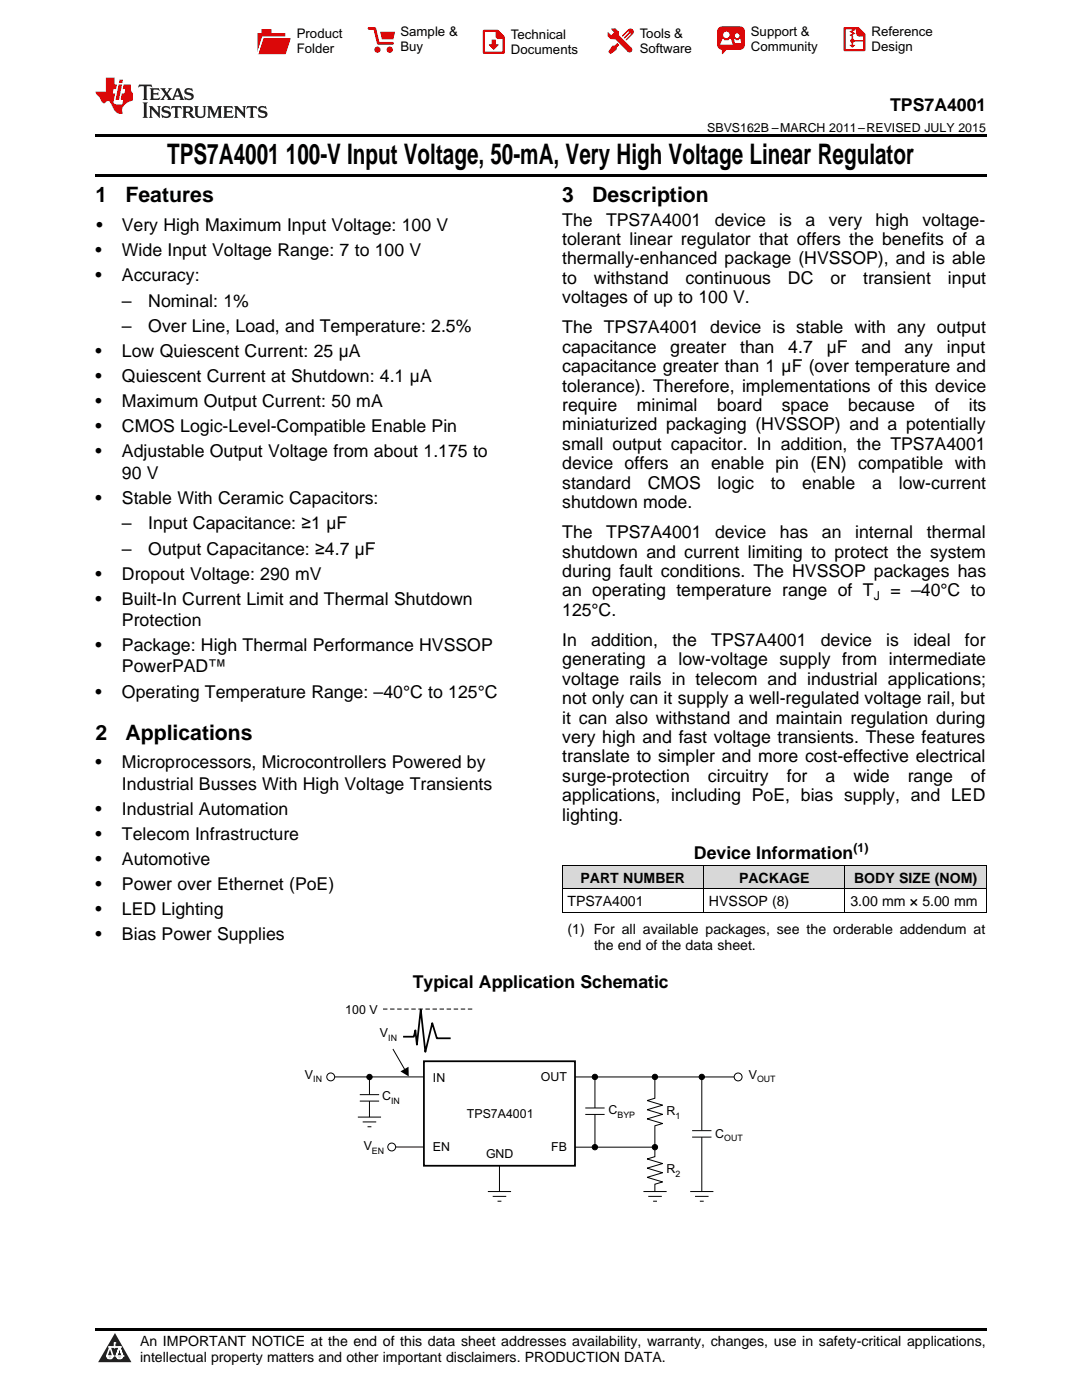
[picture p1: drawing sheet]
<svg xmlns="http://www.w3.org/2000/svg" width="216mm" height="279mm" viewBox="0 0 216 279" stroke-linecap="round" stroke-linejoin="round" font-family="sans-serif">
<defs><g id="words">
<g font-size="5.6">
<text x="33.3" y="32.8">TPS7A4001</text>
<text x="57" y="32.8">100-V Input Voltage, 50-mA, Very High Voltage Linear Regulator</text>
</g>
<g font-size="4.2">
<text x="19" y="40.4">1</text>
<text x="25" y="40.4">Features</text>
<text x="112.2" y="40.4">3</text>
<text x="118.2" y="40.4">Description</text>
<text x="19" y="147.6">2</text>
<text x="25" y="147.6">Applications</text>
</g>
<g font-size="3.5">
<text x="177.6" y="22.2">TPS7A4001</text>
<text x="19.2" y="46.1">•</text>
<text x="24.3" y="46.1">Very High Maximum Input Voltage: 100 V</text>
<text x="112.2" y="45">The</text>
<text x="120.9" y="45">TPS7A4001</text>
<text x="142.6" y="45">device</text>
<text x="155.5" y="45">is</text>
<text x="160.7" y="45">a</text>
<text x="165.4" y="45">very</text>
<text x="174.7" y="45">high</text>
<text x="184.1" y="45">voltage-</text>
<text x="19" y="51.1">•</text>
<text x="24.3" y="51.1">Wide Input Voltage Range: 7 to 100 V</text>
<text x="112.2" y="48.9">tolerant linear regulator that offers the benefits of a</text>
<text x="112.2" y="52.8">thermally-enhanced package (HVSSOP), and is able</text>
<text x="19" y="56.1">•</text>
<text x="24.3" y="56.1">Accuracy:</text>
<text x="112.2" y="56.7">to</text>
<text x="118.5" y="56.7">withstand</text>
<text x="136.8" y="56.7">continuous</text>
<text x="157.2" y="56.7">DC</text>
<text x="165.7" y="56.7">or</text>
<text x="172.2" y="56.7">transient</text>
<text x="189.1" y="56.7">input</text>
<text x="24.3" y="61.2">–</text>
<text x="29.6" y="61.2">Nominal: 1%</text>
<text x="112.2" y="60.5">voltages of up to 100 V.</text>
<text x="19" y="71.3">•</text>
<text x="24.3" y="66.3">–</text>
<text x="24.3" y="71.3">Low Quiescent Current: 25 µA</text>
<text x="29.6" y="66.3">Over Line, Load, and Temperature: 2.5%</text>
<text x="112.2" y="66.5">The TPS7A4001 device is stable with any output</text>
<text x="112.2" y="70.4">capacitance</text>
<text x="133.8" y="70.4">greater</text>
<text x="147.7" y="70.4">than</text>
<text x="157.3" y="70.4">4.7</text>
<text x="165" y="70.4">µF</text>
<text x="171.9" y="70.4">and</text>
<text x="180.5" y="70.4">any</text>
<text x="188.9" y="70.4">input</text>
<text x="19" y="76.3">•</text>
<text x="24.3" y="76.3">Quiescent Current at Shutdown: 4.1 µA</text>
<text x="112.2" y="74.3">capacitance greater than 1 µF (over temperature and</text>
<text x="19" y="81.3">•</text>
<text x="24.3" y="81.3">Maximum Output Current: 50 mA</text>
<text x="112.2" y="78.1">tolerance). Therefore, implementations of this device</text>
<text x="112.2" y="82">require</text>
<text x="127" y="82">minimal</text>
<text x="143.1" y="82">board</text>
<text x="156" y="82">space</text>
<text x="169.3" y="82">because</text>
<text x="186.5" y="82">of</text>
<text x="193.3" y="82">its</text>
<text x="19" y="86.3">•</text>
<text x="24.3" y="86.3">CMOS Logic-Level-Compatible Enable Pin</text>
<text x="112.2" y="85.9">miniaturized packaging (HVSSOP) and a potentially</text>
<text x="112.2" y="89.8">small output capacitor. In addition, the TPS7A4001</text>
<text x="19" y="91.3">•</text>
<text x="24.3" y="91.3">Adjustable Output Voltage from about 1.175 to</text>
<text x="24.3" y="95.5">90 V</text>
<text x="112.2" y="93.7">device offers an enable pin (EN) compatible with</text>
<text x="19" y="100.5">•</text>
<text x="24.3" y="100.5">Stable With Ceramic Capacitors:</text>
<text x="112.2" y="97.5">standard</text>
<text x="112.2" y="101.4">shutdown mode.</text>
<text x="129.3" y="97.5">CMOS</text>
<text x="143.2" y="97.5">logic</text>
<text x="153.8" y="97.5">to</text>
<text x="160.1" y="97.5">enable</text>
<text x="174" y="97.5">a</text>
<text x="179.3" y="97.5">low-current</text>
<text x="24.3" y="105.6">–</text>
<text x="29.6" y="105.6">Input Capacitance: ≥1 µF</text>
<text x="112.2" y="107.4">The</text>
<text x="121" y="107.4">TPS7A4001</text>
<text x="142.7" y="107.4">device</text>
<text x="155.6" y="107.4">has</text>
<text x="164" y="107.4">an</text>
<text x="170.7" y="107.4">internal</text>
<text x="184.9" y="107.4">thermal</text>
<text x="24.3" y="110.7">–</text>
<text x="29.6" y="110.7">Output Capacitance: ≥4.7 µF</text>
<text x="112.2" y="111.3">shutdown and current limiting to protect the system</text>
<text x="19" y="115.7">•</text>
<text x="24.3" y="115.7">Dropout Voltage: 290 mV</text>
<text x="112.2" y="115.1">during fault conditions. The HVSSOP packages has</text>
<text x="112.2" y="119">an operating temperature range of T</text>
<text x="177.7" y="119">= –40°C to</text>
<text x="19" y="120.7">•</text>
<text x="24.3" y="120.7">Built-In Current Limit and Thermal Shutdown</text>
<text x="24.3" y="125">Protection</text>
<text x="112.2" y="122.9">125°C.</text>
<text x="19" y="130">•</text>
<text x="24.3" y="130">Package: High Thermal Performance HVSSOP</text>
<text x="112.2" y="128.9">In</text>
<text x="118" y="128.9">addition,</text>
<text x="134.2" y="128.9">the</text>
<text x="141.9" y="128.9">TPS7A4001</text>
<text x="163.8" y="128.9">device</text>
<text x="176.8" y="128.9">is</text>
<text x="182.2" y="128.9">ideal</text>
<text x="192.6" y="128.9">for</text>
<text x="24.3" y="134.2">PowerPAD™</text>
<text x="112.2" y="132.8">generating a low-voltage supply from intermediate</text>
<text x="112.2" y="136.6">voltage rails in telecom and industrial applications;</text>
<text x="19" y="139.2">•</text>
<text x="24.3" y="139.2">Operating Temperature Range: –40°C to 125°C</text>
<text x="112.2" y="140.5">not only can it supply a well-regulated voltage rail, but</text>
<text x="112.2" y="144.4">it can also withstand and maintain regulation during</text>
<text x="112.2" y="148.3">very high and fast voltage transients. These features</text>
<text x="19" y="153.4">•</text>
<text x="24.3" y="153.4">Microprocessors, Microcontrollers Powered by</text>
<text x="112.2" y="152.2">translate to simpler and more cost-effective electrical</text>
<text x="24.3" y="157.6">Industrial Busses With High Voltage Transients</text>
<text x="112.2" y="156">surge-protection</text>
<text x="112.2" y="159.9">applications, including PoE, bias supply, and LED</text>
<text x="141.3" y="156">circuitry</text>
<text x="157" y="156">for</text>
<text x="164.7" y="156">a</text>
<text x="170.3" y="156">wide</text>
<text x="181.1" y="156">range</text>
<text x="193.7" y="156">of</text>
<text x="19" y="162.6">•</text>
<text x="19" y="167.6">•</text>
<text x="24.3" y="162.6">Industrial Automation</text>
<text x="24.3" y="167.6">Telecom Infrastructure</text>
<text x="112.2" y="163.8">lighting.</text>
<text x="19" y="172.6">•</text>
<text x="24.3" y="172.6">Automotive</text>
<text x="138.5" y="171.5">Device Information</text>
<text x="19" y="177.6">•</text>
<text x="24.3" y="177.6">Power over Ethernet (PoE)</text>
<text x="19" y="182.6">•</text>
<text x="24.3" y="182.6">LED Lighting</text>
<text x="19" y="187.6">•</text>
<text x="24.3" y="187.6">Bias Power Supplies</text>
<text x="82.4" y="197.3">Typical Application Schematic</text>
</g>
<g font-size="2.8">
<text x="115.8" y="176.2">PART NUMBER</text>
<text x="147.5" y="176.2">PACKAGE</text>
<text x="170.4" y="176.2">BODY SIZE (NOM)</text>
<text x="113.2" y="180.8">TPS7A4001</text>
<text x="141.5" y="180.8">HVSSOP (8)</text>
<text x="169.7" y="180.8">3.00 mm × 5.00 mm</text>
<text x="113.2" y="186.3">(1) For all available packages, see the orderable addendum at</text>
<text x="118.5" y="189.5">the end of the data sheet.</text>
<text x="27.9" y="268.6">An IMPORTANT NOTICE at the end of this data sheet addresses availability, warranty, changes, use in safety-critical applications,</text>
<text x="27.9" y="271.8">intellectual property matters and other important disclaimers. PRODUCTION DATA.</text>
</g>
<g font-size="2.6">
<text x="59.2" y="7.6">Product</text>
<text x="59.2" y="10.6">Folder</text>
<text x="79.9" y="7.3">Sample &amp;</text>
<text x="79.9" y="10.2">Buy</text>
<text x="102" y="7.8">Technical</text>
<text x="102" y="10.8">Documents</text>
<text x="127.6" y="7.6">Tools &amp;</text>
<text x="127.6" y="10.6">Software</text>
<text x="149.8" y="7.2">Support &amp;</text>
<text x="149.8" y="10.2">Community</text>
<text x="173.9" y="7.3">Reference</text>
<text x="173.9" y="10.2">Design</text>
</g>
<g font-size="2.5">
<text x="141.1" y="26.3">SBVS162B –MARCH 2011–REVISED JULY 2015</text>
<text x="174.3" y="119.7">J</text>
<text x="170.3" y="170.1">(1)</text>
<text x="68.9" y="202.3">100 V</text>
<text x="75.8" y="207.1">V</text>
<text x="60.9" y="215.3">V</text>
<text x="86.4" y="215.9">IN</text>
<text x="107.9" y="215.8">OUT</text>
<text x="149.4" y="215.3">V</text>
<text x="76.3" y="219.6">C</text>
<text x="93.2" y="223.1">TPS7A4001</text>
<text x="121.4" y="222.3">C</text>
<text x="133" y="222.6">R</text>
<text x="142.7" y="227.1">C</text>
<text x="72.6" y="229.6">V</text>
<text x="86.4" y="229.8">EN</text>
<text x="97" y="231.1">GND</text>
<text x="110" y="229.8">FB</text>
<text x="133" y="234.1">R</text>
</g>
<g font-size="1.8">
<text x="77.5" y="207.8">IN</text>
<text x="62.5" y="216">IN</text>
<text x="151.1" y="216">OUT</text>
<text x="78.1" y="220.3">IN</text>
<text x="123.2" y="223">BYP</text>
<text x="134.8" y="223.3">1</text>
<text x="144.5" y="227.8">OUT</text>
<text x="74.2" y="230.3">EN</text>
<text x="134.8" y="234.8">2</text>
</g>
</g></defs>
<g fill="#d8d8d8">
<path d="M112.2 172.8h28.2v4.6h-28.2z"/>
<path d="M140.4 172.8h28.2v4.6h-28.2z"/>
<path d="M168.6 172.8h28.2v4.6h-28.2z"/>
</g>
<path d="M22.9 266l3.3 5.9h-6.6z" fill="#231f20"/>
<path d="M21.3 270.6h1.2l-.3 .5h-.3a.53 .53 0 0 1-.6-.5z" fill-rule="evenodd" fill="#fff"/>
<path d="M21.3 270.6h1.2l-.3 .5h-.3a.53 .53 0 0 1-.6-.5z" fill="none" stroke="#231f20" stroke-width=".33"/>
<path d="M21.3 270.6l1.2 .1-.3 .4h-.5z" fill="none" stroke="#fff" stroke-width=".33"/>
<path d="M22.9 268.9h.1" fill="none" stroke="#fff" stroke-width=".33"/>
<path d="M22.9 268v.9z" fill="#fff"/>
<path d="M22.9 268v.9z" fill="none" stroke="#fff" stroke-width=".33"/>
<circle cx="22.9" cy="268" r=".16" fill="#fff"/>
<path d="M21.8 268.8h.1" fill="none" stroke="#fff" stroke-width=".33"/>
<path d="M21.8 268.8h2.2z" fill="#fff"/>
<path d="M21.8 268.8h2.2z" fill="none" stroke="#fff" stroke-width=".33"/>
<circle cx="24" cy="268.8" r=".16" fill="#fff"/>
<path d="M23.2 270.6h.1" fill="none" stroke="#fff" stroke-width=".33"/>
<path d="M23.8 268.8l-.6 1.8z" fill="#fff"/>
<path d="M23.8 268.8l-.6 1.8z" fill="none" stroke="#fff" stroke-width=".33"/>
<path d="M23.8 268.8l.7 1.8z" fill="#fff"/>
<path d="M23.8 268.8l.7 1.8z" fill="none" stroke="#fff" stroke-width=".33"/>
<path d="M24.4 270.6h.1" fill="none" stroke="#fff" stroke-width=".33"/>
<circle cx="21.3" cy="270.6" r=".16" fill="#fff"/>
<path d="M22 268.8l-.7 1.8z" fill="#fff"/>
<path d="M22 268.8l-.7 1.8z" fill="none" stroke="#fff" stroke-width=".33"/>
<path d="M22 268.8l.5 1.8z" fill="#fff"/>
<path d="M22 268.8l.5 1.8z" fill="none" stroke="#fff" stroke-width=".33"/>
<circle cx="22.5" cy="270.6" r=".16" fill="#fff"/>
<path d="M23.3 270.6h1.2a.63 .63 0 0 1-.6 .5 .63 .63 0 0 1-.6-.5z" fill-rule="evenodd" fill="#fff"/>
<path d="M23.3 270.6h1.2a.63 .63 0 0 1-.6 .5 .63 .63 0 0 1-.6-.5z" fill="none" stroke="#231f20" stroke-width=".33"/>
<path d="M23.3 270.6h1.2l-.4 .5h-.5z" fill="none" stroke="#fff" stroke-width=".33"/>
<path d="M23.2 270.6h.1" fill="none" stroke="#fff" stroke-width=".33"/>
<circle cx="24.5" cy="270.6" r=".16" fill="#fff"/>
<path d="M19 265.1h177.8v.5h-177.8z" fill="#000"/>
<g fill="none" stroke="#000" stroke-width=".2">
<path d="M66.8 214.9h17.8M71.8 219.7h3.8M71.8 218.5h3.8M73.7 214.9v3.6M73.7 219.7v3.2M114.7 214.9h31.8M118.7 214.9v6.2M130.7 214.9v4.3l-1.6 .4 3.1 1-3.1 .9 3.1 .9-3.1 .9 3.1 .9-1.5 .5v6.1l-1.6 .5 3.1 .9-3.1 .9 3.1 .9-3.1 1 3.1 .9-1.5 .4v1.5M140 214.9v10.7M71.4 222.9h4.6M72.4 223.9h2.7M73.3 224.9h.8"/>
<path d="M78.9 228.9h5.7M97.3 237.8h4.7M98.3 238.8h2.7M99.3 239.7h.7M99.7 232.7v5.1M114.7 228.9h16M116.8 222.4h3.8M116.8 221.1h3.8M118.7 222.4v6.2M128.4 237.8h4.6M129.4 238.8h2.7M130.3 239.7h.8"/>
<path d="M137.7 237.8h4.7M138.1 226.9h3.9M138.1 225.6h3.9M138.7 238.8h2.7M139.6 239.7h.8M140 226.9v10.9"/>
<circle cx="73.7" cy="214.9" r=".53"/>
<circle cx="118.7" cy="214.9" r=".53"/>
<circle cx="130.7" cy="214.9" r=".53"/>
<circle cx="140" cy="214.9" r=".53"/>
<circle cx="118.7" cy="228.9" r=".53"/>
<circle cx="130.7" cy="228.9" r=".53"/>
</g>
<path d="M84.6 211.8h30.1v20.9h-30.1z" fill="none" stroke="#000" stroke-width=".35"/>
<g fill="#000">
<circle cx="73.7" cy="214.9" r=".53"/>
<circle cx="118.7" cy="214.9" r=".53"/>
<circle cx="130.7" cy="214.9" r=".53"/>
<circle cx="140" cy="214.9" r=".53"/>
<circle cx="118.7" cy="228.9" r=".53"/>
<circle cx="130.7" cy="228.9" r=".53"/>
</g>
<circle cx="66" cy="214.9" r=".79" fill="#fff"/>
<circle cx="66" cy="214.9" r=".79" fill="none" stroke="#000" stroke-width=".2"/>
<circle cx="78.2" cy="228.9" r=".79" fill="#fff"/>
<circle cx="78.2" cy="228.9" r=".79" fill="none" stroke="#000" stroke-width=".2"/>
<circle cx="147.3" cy="214.9" r=".79" fill="#fff"/>
<g fill="none" stroke="#000" stroke-width=".2">
<path d="M112.2 177.4h84.6M112.2 172.7h84.6M112.2 172.8v9.3M140.4 172.8v9.3M168.6 172.8v9.3M196.8 172.8v9.3M112.2 182.1h84.6M78.4 209.4l2.4 4.1"/>
<circle cx="147.3" cy="214.9" r=".79"/>
</g>
<path d="M80.4 206.9h2.2l.3-1.3 .3 2.9 .8-7 .9 8.4 1.4-5.7 .9 3h2.7" fill="none" stroke="#000" stroke-width=".35"/>
<path d="M79.9 213.8l1.6-.9 .1 1.9z" fill="#000"/>
<path d="M76.4 201.4h17.8" fill="none" stroke="#000" stroke-width=".2" stroke-dasharray=".9 .5" stroke-linecap="butt"/>
<path d="M19 34.8h177.8v.5h-177.8zM19 26.8h177.8v.6h-177.8zM112.2 182.1h.1zM168.5 182.1h.1zM196.7 182.1h.1z" fill="#000"/>
<path d="M27.7 16.9l-.1 .6 .6-.3h.5v.2v2.2l-.2 .4h1l-.2-.4v-2.2v-.2h.5l.6 .3-.2-.6zM29.9 17.6l.2 .4v1.6l-.2 .4h1.9l.1-.6a1.09 1.09 0 0 1-1.3 .1v-.6h.6l.4 .2v-.7l-.2 .2h-.8v-.6l.2-.1a1.01 1.01 0 0 1 1 .3l-.1-.6zM32 17.6l.9 1.2-1 1.2h.9l-.2-.3 .5-.7 .5 .7-.3 .3h1.7l-.2-.3 .1-.4h1l.1 .4-.2 .3h1l-.3-.4-.7-2h-.5l-1 2.2-.8-1.1 .9-1.1h-.9l.2 .2-.4 .7-.4-.7 .2-.2zM35.4 18l.4 1h-.8zM37 17.7a.66 .66 0 0 0-.2 .8 .66 .66 0 0 0 .6 .4l.7 .2 .1 .2a.8 .8 0 0 1-.7 .4 .8 .8 0 0 1-.7-.5l.1 .8 .2-.2a.94 .94 0 0 0 1.1 .1 .94 .94 0 0 0 .4-.9 1.48 1.48 0 0 0-1.3-.6v-.4a1.1 1.1 0 0 1 1.2 .2l-.2-.6-.2 .1-.5-.1zM28.5 20.4l.2 .4v2.3l-.2 .4h1l-.2-.4v-2.3l.2-.4zM29.7 21.2l.2 .4v1.5l-.2 .4h.8l-.3-.4 .1-1.3 1.6 1.8v-2l.2-.4h-.7l.2 .2v1.1l-1.2-1.3zM32.5 21.3a.66 .66 0 0 0-.2 .8 .66 .66 0 0 0 .6 .4l.6 .2 .2 .2a.8 .8 0 0 1-.8 .4 .8 .8 0 0 1-.7-.5l.2 .7 .2-.1a.94 .94 0 0 0 1 .1 .94 .94 0 0 0 .5-1 1.47 1.47 0 0 0-1.3-.6l-.1-.3a1.1 1.1 0 0 1 1.3 .2l-.2-.6-.2 .1-.5-.2zM34.3 21.2l-.2 .6a.64 .64 0 0 1 .8-.3v1.6l-.2 .4h1l-.3-.4 .1-1.6a.66 .66 0 0 1 .8 .3l-.2-.6zM36.3 21.2l.3 .4v1.5l-.3 .4h1l-.2-.2v-.7h.5l.1 .1a.8 .8 0 0 0 1.2 .7l-1-1a.62 .62 0 0 0 .6-.5 .62 .62 0 0 0-.6-.7zM37.1 21.5h.1a.48 .48 0 0 1 .6 0 .48 .48 0 0 1 .1 .6l-.2 .1-.6 .1zM38.7 21.2l.2 .2a2.29 2.29 0 0 0 .4 2 1.05 1.05 0 0 0 1.7-.7v-1.3l.2-.2h-.8l.2 .4v1.1a.61 .61 0 0 1-.6 .6 .61 .61 0 0 1-.6-.6v-1.1l.3-.4zM41.3 21.2l.3 .4v1.5l-.3 .4h.8l-.2-.4v-1.4l.8 1.9 .9-1.9v1.4l-.2 .4h.9l-.2-.4v-1.5l.2-.4h-.8l-.7 1.5-.6-1.5zM44.5 21.2l.2 .4v1.5l-.2 .4h1.9l.2-.6a1.1 1.1 0 0 1-1.4 .2v-.7h.6l.4 .2v-.6l-.2 .1-.8 .1v-.6l.2-.1a1.02 1.02 0 0 1 1.1 .2l-.2-.5zM46.7 21.2l.2 .4v1.5l-.2 .4h.8l-.3-.4 .1-1.3 1.6 1.8v-2l.2-.4h-.7l.2 .2v1.1l-1.2-1.3zM49.3 21.2l-.1 .6a.64 .64 0 0 1 .8-.3v1.6l-.3 .4h1l-.2-.4v-1.6a.66 .66 0 0 1 .8 .3l-.1-.6zM51.7 21.3a.66 .66 0 0 0-.2 .7 .66 .66 0 0 0 .7 .5l.6 .2 .1 .2a.8 .8 0 0 1-.7 .4 .8 .8 0 0 1-.7-.5l.1 .7 .2-.1a.94 .94 0 0 0 1.1 .1 .94 .94 0 0 0 .4-1 1.48 1.48 0 0 0-1.2-.6l-.1-.3a1.1 1.1 0 0 1 1.2 .2l-.2-.6-.1 .1-.6-.2z" fill="#231f20"/>
<path d="M21.1 15.5v2.8h-2v.4l.9 .9a.96 .96 0 0 0 1 1 .59 .59 0 0 1 .5-.4 .59 .59 0 0 1 .5 .3l.4 .8a1.61 1.61 0 0 0 2.1 1.3 1.63 1.63 0 0 1 1.1-2.2l.9-.3v-1.5a1.6 1.6 0 0 1-.4-1.7h-1.4l-.2 .9h.5l-.2 .8h-.5l-.2 1v.3h.5l-.2 .9h-.7a.74 .74 0 0 1-1-.6l.3-1.6h-.5l.2-.8h.5l.1-.9h-.4v-1.4zM23.7 16.9l-.7 3h.8l.6-3zM23.8 15.9l-.1 .7h.7l.2-.7z" fill="#ee1d23"/>
<g fill="#d60000">
<path d="M52.2 5.8h2v.8h2.7v4.2h-5.5v-4.2h.8z" fill-rule="evenodd"/>
<path d="M52.5 7.5h5.6l-1.1 3.3h-5.6z" fill-rule="evenodd"/>
</g>
<path d="M52.4 7.4h5.7v.1h-5.6l-1.1 3.3z" fill-rule="evenodd" fill="#fff"/>
<path d="M52.4 7.4h5.7v.1h-5.6l-1.1 3.3z" fill="none" stroke="#fff" stroke-width=".2"/>
<path d="M73.6 5.7h1.2l.7 2.9h2.8" fill="none" stroke="#d60000" stroke-width=".55"/>
<g fill="#d60000">
<path d="M75.9 6.3h2.9l-.3 1.6h-2.3z" fill-rule="evenodd"/>
<circle cx="75.3" cy="9.9" r=".62"/>
<circle cx="77.8" cy="9.9" r=".62"/>
</g>
<path d="M96.6 6.2h2.7l1.2 1.2v3.1h-3.9z" fill="none" stroke="#d60000" stroke-width=".44"/>
<g fill="#d60000">
<path d="M98.1 7.9h.8v1h.6l-1 1.1-.9-1v-.1h.5z" fill-rule="evenodd"/>
<path d="M98.9 6.2h.4l1.2 1.2v.4h-1.2l-.4-.4z" fill-rule="evenodd"/>
<path d="M122 5.7h.8l.6 .6 .1 .7 2.5 2.5-.7 .8-2.4-2.3-1.1-.2-.6-.6v-.8l.8 .6 .4-.4v-.2l-.4-.5z" fill-rule="evenodd"/>
<path d="M122.2 9.1h.5l.5-.5 .4 .4-.5 .5-.1 .4-1.2 .9-.4-.5z" fill-rule="evenodd"/>
<path d="M125.3 5.9a.67 .67 0 0 1 1 0 .67 .67 0 0 1 0 .9z" fill-rule="evenodd"/>
<path d="M125.3 5.9l1 .9-1.2 1.2h-.2v-.2l.9-.9 .1-.2h-.2l-1 1h-.2v-.2l1-1v-.2h-.2l-1 1h-.2v-.2z" fill-rule="evenodd"/>
<circle cx="125.6" cy="9.9" r=".54"/>
</g>
<path d="M123.4 6.3l-.1 .7" fill="none" stroke="#d60000" stroke-width=".2"/>
<g fill="#d60000">
<path d="M143.4 5.5l.7-.2h3.6a.95 .95 0 0 1 .9 .9v2.8a.95 .95 0 0 1-.9 .9h-3.6a.95 .95 0 0 1-1-.9v-2.8z" fill-rule="evenodd"/>
<path d="M144 9.9h1l-.8 .9h-.2z" fill-rule="evenodd"/>
</g>
<g fill="#fff">
<path d="M146.6 8.6h1.3z"/>
<path d="M144.1 7.8h.3l.1 .2h.8l.2-.2h.3l.4 1.1h-2.5z" fill-rule="evenodd"/>
<path d="M146.5 7.8h.2l.2 .2h.5l.1-.2h.2l.2 .8h-1.3z" fill-rule="evenodd"/>
<circle cx="144.9" cy="6.9" r=".65"/>
<circle cx="147.1" cy="7.1" r=".48"/>
</g>
<path d="M168.5 5.6h2.7l1.3 1.3v3.1h-4z" fill="none" stroke="#d60000" stroke-width=".44"/>
<path d="M170.1 7.3v1.8M170.1 8.1h2.3" fill="none" stroke="#d60000" stroke-width=".3"/>
<g fill="#d60000">
<path d="M170.9 5.6h.3l1.3 1.3v.4h-1.1l-.5-.6z" fill-rule="evenodd"/>
<circle cx="170.1" cy="8.1" r=".42"/>
<circle cx="171.4" cy="6.7" r=".55"/>
</g>
<g fill="#d60000">
<path d="M169.5 9h1.2l-.6 .5z"/>
<path d="M169.8 5.8h.6l.3 .2-.6 .3 .6 .4-.7 .3 .2 .3h-.2l-.5-.3 .6-.3-.6-.4 .6-.3z"/>
</g>
<use href="#words"/>
</svg>
